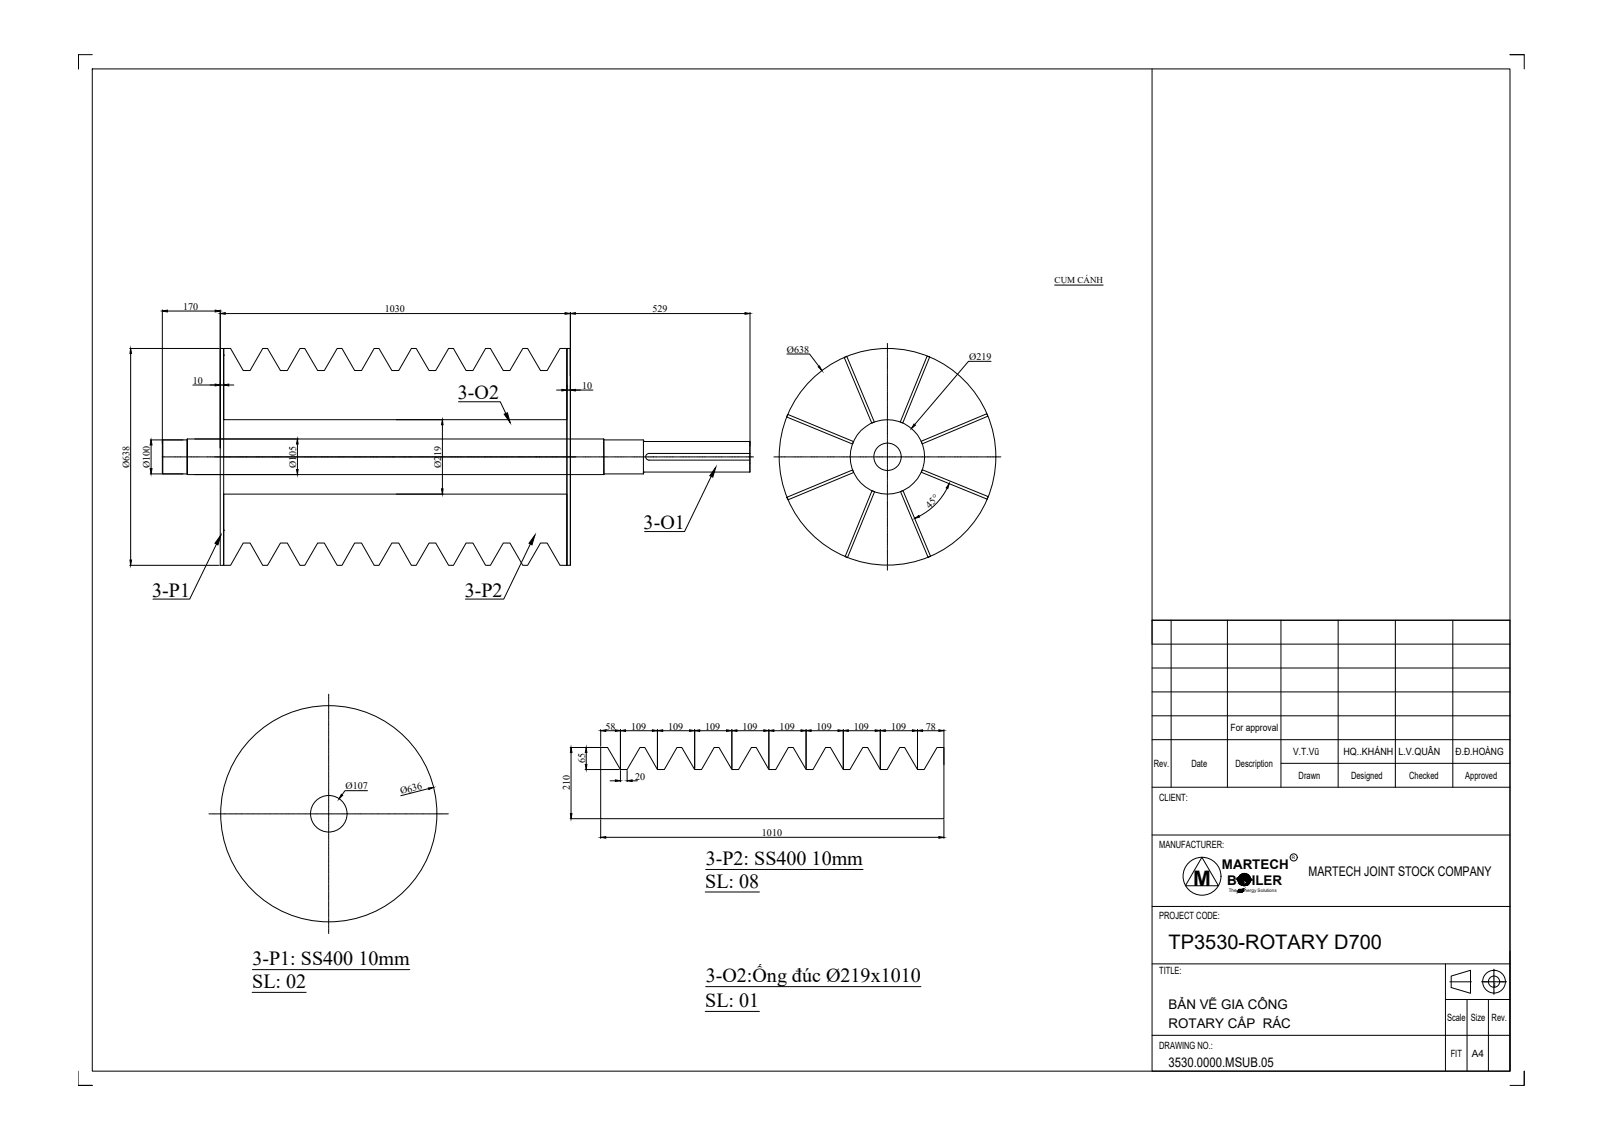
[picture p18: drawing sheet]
<svg xmlns="http://www.w3.org/2000/svg" width="297mm" height="210mm" viewBox="0 0 297 210" stroke-linecap="round" stroke-linejoin="round" font-family="sans-serif">
<defs><g id="words">
<text font-size="3.9" x="219.9" y="163.2">M</text>
<g font-size="3.7">
<text x="84.4" y="73.6">3-O2</text>
<text x="118.6" y="97.5">3-O1</text>
<text x="28.1" y="110">3-P1</text>
<text x="85.6" y="110">3-P2</text>
<text x="130" y="159.4">3-P2: SS400 10mm</text>
<text x="129.9" y="163.6">SL: 08</text>
<text x="46.5" y="177.9">3-P1: SS400 10mm</text>
<text x="215.3" y="174.8">TP3530-ROTARY D700</text>
<text x="46.5" y="182.1">SL: 02</text>
<text x="129.9" y="185.6">SL: 01</text>
<text x="130" y="181">3-O2:Ống đúc Ø219x1010</text>
</g>
<g font-size="2.5">
<text x="225.2" y="160.1">MARTECH</text>
<text x="241.1" y="161.4">MARTECH JOINT STOCK COMPANY</text>
<text x="226.1" y="163">B</text>
<text x="230.6" y="163">ILER</text>
<text x="215.3" y="185.9">BẢN VẼ GIA CÔNG</text>
<text x="215.3" y="189.4">ROTARY CẤP RÁC</text>
<text x="215.3" y="196.6">3530.0000.MSUB.05</text>
</g>
<g font-size="1.8">
<text x="33.8" y="57.1">170</text>
<text x="70.9" y="57.6">1030</text>
<text x="120.3" y="57.5">529</text>
<text x="145" y="65">Ø638</text>
<text x="35.5" y="70.7">10</text>
<text x="107.3" y="71.7">10</text>
<text x="178.6" y="66.4">Ø219</text>
<text x="23.9" y="86.2" transform="rotate(-90 23.9 86.2)">Ø638</text>
<text x="27.6" y="86.2" transform="rotate(-90 27.6 86.2)">Ø100</text>
<text x="54.6" y="86.2" transform="rotate(-90 54.6 86.2)">Ø105</text>
<text x="81.3" y="86.2" transform="rotate(-90 81.3 86.2)">Ø219</text>
<text x="171.3" y="93.7" transform="rotate(-46 171.3 93.7)">45°</text>
<text x="111.6" y="134.5">58</text>
<text x="116.3" y="134.5">109</text>
<text x="123.1" y="134.5">109</text>
<text x="129.9" y="134.5">109</text>
<text x="136.8" y="134.5">109</text>
<text x="143.7" y="134.5">109</text>
<text x="150.5" y="134.5">109</text>
<text x="157.3" y="134.5">109</text>
<text x="164.2" y="134.5">109</text>
<text x="170.6" y="134.5">78</text>
<text x="226.8" y="134.7">For approval</text>
<text x="107.8" y="140.7" transform="rotate(-90 107.8 140.7)">65</text>
<text x="117" y="143.7">20</text>
<text x="212.6" y="141.4">Rev.</text>
<text x="219.5" y="141.4">Date</text>
<text x="227.7" y="141.4">Description</text>
<text x="238.3" y="139.1">V.T.Vũ</text>
<text x="239.3" y="143.6">Drawn</text>
<text x="247.5" y="139.1">HQ..KHÁNH</text>
<text x="248.9" y="143.6">Designed</text>
<text x="257.7" y="139.1">L.V.QUÂN</text>
<text x="259.7" y="143.6">Checked</text>
<text x="268.2" y="139.1">Đ.Đ.HOÀNG</text>
<text x="270" y="143.6">Approved</text>
<text x="63.7" y="145.5">Ø107</text>
<text x="73.9" y="146.4" transform="rotate(-14 73.9 146.4)">Ø636</text>
<text x="105" y="145.7" transform="rotate(-90 105 145.7)">210</text>
<text x="213.6" y="147.7">CLIENT:</text>
<text x="140.4" y="154.1">1010</text>
<text x="213.6" y="156.3">MANUFACTURER:</text>
<text x="213.6" y="169.4">PROJECT CODE:</text>
<text x="213.6" y="179.5">TITLE:</text>
<text x="266.6" y="188.1">Scale</text>
<text x="271" y="188.1">Size</text>
<text x="274.9" y="188.1">Rev.</text>
<text x="213.6" y="193.3">DRAWING NO.:</text>
<text x="267.3" y="194.8">FIT</text>
<text x="271.2" y="194.8">A4</text>
</g>
<text font-size="1.7" x="194.3" y="52.2">CỤM CÁNH</text>
<g font-size=".9">
<text x="238.1" y="158.3">R</text>
<text x="226.4" y="164.4">The</text>
<text x="229.3" y="164.4">nergy Solutions</text>
</g>
</g></defs>
<!-- layer: 0 -->
<g fill="none" stroke="#000" stroke-width=".18">
<path d="M14.4 10.1v2.6v-2.6h2.6M17 12.7h261.2v184.7h-261.2zM212.3 12.7v106h65.9M278.2 10.1h2.7v2.6M29.9 57.1l.1 30.2v-6.2h-.1M30.8 57.3h8.9M40.6 57.1v47.1h.6v-40h-.6M41.5 57.8h62.6M105.1 57.6v46.6M106 57.8h31.3M138.2 57.6v29.4M194.3 52.5h9"/>
<path d="M23.9 64.2h16.5M24.1 65.2v38M35.5 71h5.7M41.2 64.2h1.3l2.3 4.1h1.3l2.3-4.1h.9l2.4 4.1h1.2l2.4-4.1h.9l2.3 4.1h1.3l2.3-4.1h.9l2.3 4.1h1.3l2.3-4.1h.9l2.4 4.1h1.3l2.3-4.1h.9l2.4 4.1h1.2l2.4-4.1h.9l2.3 4.1h1.3l2.3-4.1h.9l2.3 4.1h1.3l2.3-4.1h.9l2.4 4.1h1.2l2.4-4.1h1.3v13.1h-63.3zM41.2 65.4h.1M41.2 70.5v.6M42.1 71h1M73 77.3h8.7M81.5 78.3v11.8M84.5 74h7.7l1 2.2M102.6 71.9h.9M104.5 64.2h.6v40h-.6z"/>
<path d="M104.5 71.9h4.7M145 65.2h4.2l1.7 2.3M182.6 66.6h-4.1l-9.9 11.6M27.7 81.1h6.8M27.7 87.3h6.8M27.8 82v4.4M34.5 80.9v6.6M34.5 80.9h76.7M34.5 87.5h76.7M41.2 91.1h63.3v13.1h-1.3l-2.4-4.1h-1.2l-2.4 4.1h-.9l-2.3-4.1h-1.3l-2.3 4.1h-.9l-2.3-4.1h-1.3l-2.3 4.1h-.9l-2.4-4.1h-1.2l-2.4 4.1h-.9l-2.3-4.1h-1.3l-2.4 4.1h-.9l-2.3-4.1h-1.3l-2.3 4.1h-.9l-2.3-4.1h-1.3l-2.3 4.1h-.9l-2.4-4.1h-1.2l-2.4 4.1h-.9l-2.3-4.1h-1.3l-2.3 4.1h-1.3zM54.8 81.8v4.7M73 91.1h8.7"/>
<path d="M111.2 80.9v6.6M111.3 81.1h7.3v6.2h-7.3M118.6 81.2l.1 .1M118.7 81.4h19.5M118.7 87h19.5M118.7 87l-.1 .1M119.6 84.8h18.6M120.4 84.2h.1M131 87.8l-4.9 10.2h-7.3M138.2 81.4v5.6M138.2 83.6h-18.6a.61 .61 0 0 0-.6 .6 .61 .61 0 0 0 .6 .6M23.9 104.2h16.5"/>
<path d="M39.9 100.2l-4.9 10.2h-6.8M97.7 100.2l-4.9 10.2h-7M212.3 114.3h65.9v83.1h-65.9zM212.3 114.3h65.9M215.8 114.3v30.8M226.2 114.3v30.8M236 114.3v30.8M246.6 114.3v30.8M257.1 114.3v30.8M267.7 114.3v30.8M105.1 137.8h6.1M105.2 138.7v11.2"/>
<path d="M108 138.7v2.2M110.7 137.8h1.3l2.3 4h1.3l2.3-4h.9l2.3 4h1.3l2.3-4h.9l2.4 4h1.3l2.3-4h.9l2.4 4h1.2l2.4-4h.8l2.4 4h1.2l2.4-4h.9l2.3 4h1.3l2.3-4h.9l2.4 4h1.2l2.4-4h.9l2.3 4h1.3l2.3-4h.9l2.4 4h1.2l2.4-4h1.2v13.1h-63.2zM110.7 134.5v3M111.6 134.7h1.8M114.3 134.5v7.1M115.3 134.7h4.9M121.1 134.5v7.1M122.1 134.7h5M128 134.5v7.1M128.9 134.7h5M134.9 134.5v7.1M135.8 134.7h4.9"/>
<path d="M141.7 134.5v7.1M142.6 134.7h5M148.5 134.5v7.1M149.5 134.7h4.9M155.4 134.5v7.1M156.3 134.7h5M162.2 134.5v7.1M163.1 134.7h5M169.1 134.5v7.1M170 134.7h3M173.9 134.5v6.4M212.3 136.3h65.9"/>
<path d="M212.3 131.9h65.9M212.3 127.5h65.9M212.3 123.1h65.9M67.7 145.7h-4.1l-.6 .8M79 145.3l-5.1 1.3M105.1 150.9h5.4M107.8 141.8h6.3M110.7 151v3.5M111.6 154.3h61.4M112.4 143.9h1M114.3 142v2.1M115.6 142v2.1"/>
<path d="M116.5 143.9h1M173.9 151v3.5M212.3 145.1h65.9M212.3 153.9h65.9M221.5 158l3 5.2h-6.1zM236 140.7h42.2M46.5 178.7h29M129.9 164.4h10M130 160.2h29M212.3 167h65.9M212.3 177.6h65.9M228.2 163.9l.9-.2a.56 .56 0 0 1-.7 .2l-.2 .1z"/>
<path d="M228.2 164.1h.7l.2-.2a.52 .52 0 0 1-.7 .2l-.2 .2zM228.2 164.3l.9-.1a.56 .56 0 0 1-.7 .1l-.2 .2zM266.3 177.6v19.8M267.4 179.9l3.6-1.1v4.2l-3.6-1zM278.2 175.3v22.1M14.4 197.4v2.6h2.6M46.5 182.9h9.9M129.9 186.4h10M130 181.8h39.7M212.3 190.8h65.9M266.3 184.2h11.9M270.3 184.2v13.2"/>
<path d="M274.3 184.2v13.2M280.9 197.4v2.6h-2.7"/>
<circle cx="163.5" cy="84.2" r="20"/>
<circle cx="163.5" cy="84.2" r="2.52"/>
<circle cx="60.6" cy="150" r="19.9"/>
<circle cx="60.6" cy="150" r="3.4"/>
<circle cx="238.4" cy="158" r=".66"/>
<circle cx="221.5" cy="161.5" r="3.5"/>
<circle cx="228.4" cy="162.1" r=".11"/>
<circle cx="228.4" cy="161.8" r=".11"/>
<circle cx="228.5" cy="162.4" r=".11"/>
<circle cx="228.6" cy="162.1" r=".11"/>
<circle cx="228.6" cy="161.8" r=".11"/>
<circle cx="228.7" cy="162.6" r=".11"/>
<circle cx="228.8" cy="162.4" r=".11"/>
<circle cx="228.9" cy="161.8" r=".11"/>
<circle cx="228.9" cy="162.1" r=".11"/>
<circle cx="229.2" cy="161.8" r=".11"/>
<circle cx="229.2" cy="162.1" r=".11"/>
<circle cx="229.3" cy="162.1" r="1.12"/>
<circle cx="229.3" cy="162.6" r=".4"/>
<circle cx="229.5" cy="161.8" r=".11"/>
<circle cx="229.5" cy="162.1" r=".11"/>
<circle cx="229.7" cy="161.8" r=".11"/>
<circle cx="229.7" cy="162.1" r=".11"/>
<circle cx="230" cy="161.8" r=".11"/>
<circle cx="230" cy="162.1" r=".11"/>
<circle cx="230.3" cy="161.8" r=".11"/>
<circle cx="230.3" cy="162.1" r=".11"/>
<circle cx="275.3" cy="180.9" r="2.1"/>
<circle cx="275.3" cy="180.9" r="1.04"/>
</g>
<!-- layer: AM_7 -->
<g fill="none" stroke="#000" stroke-width=".18">
<path d="M163.5 63.3v1.8M163.5 65.2h.1M163.5 65.3v.3M163.5 65.7h.1M163.5 65.8v.3M163.5 66.2v1.9M163.5 68.2h.1M163.5 68.3v.3M163.5 68.7h.1M163.5 68.8v.3M163.5 69.2v1.9M163.5 71.2h.1"/>
<path d="M163.5 71.3v.3M163.5 71.7v.1M163.5 71.8v.3M163.5 72.2v1.9M163.5 74.2v.1M163.5 74.3v.3M163.5 74.7v.1M163.5 74.8v.3M163.5 75.2v1.9M163.5 77.2v.1M163.5 77.3v.3M163.5 77.7v.1"/>
<path d="M163.5 77.9v.2M163.5 78.2v1.9M29.9 84.2h.7M30.7 84.2h.1M30.8 84.2h.3M31.2 84.2h.1M31.4 84.2h.3M31.7 84.2h.1M31.9 84.2h1.7M33.7 84.2h.1M33.9 84.2h.2M34.2 84.2h.1"/>
<path d="M34.4 84.2h.3M34.7 84.2h.1M34.9 84.2h1.7M36.7 84.2h.1M36.9 84.2h.3M37.2 84.2h.1M37.4 84.2h.3M37.7 84.2h.1M37.9 84.2h68.4M106.4 84.2h.1M106.5 84.2h.3M106.9 84.2h.1"/>
<path d="M107 84.2h.3M107.4 84.2h1.5M109 84.2h.3M109.4 84.2h.1M109.5 84.2h.3M109.9 84.2h.1M110 84.2h.3M110.4 84.2h1.5M112 84.2h.3M112.4 84.2h.1M112.5 84.2h.3M112.9 84.2h.1"/>
<path d="M113 84.2h.3M113.4 84.2h1.5M115 84.2h.3M115.4 84.2h.1M115.5 84.2h.3M115.9 84.2h.1M116 84.2h.3M116.4 84.2h1.5M118 84.2h.3M118.4 84.2h.1M118.5 84.2h.3M118.9 84.2h.1"/>
<path d="M119 84.2h.3M119.4 84.2h1.9M121.4 84.2h.1M121.5 84.2h.3M121.9 84.2h.1M122 84.2h.3M122.4 84.2h1.9M124.4 84.2h.1M124.5 84.2h.3M124.9 84.2h.1M125 84.2h.3M125.4 84.2h1.9"/>
<path d="M127.4 84.2h.1M127.5 84.2h.3M127.9 84.2h.1M128 84.2h.3M128.4 84.2h1.9M130.4 84.2h.1M130.5 84.2h.3M130.9 84.2h.1M131 84.2h.3M131.4 84.2h1.9M133.4 84.2h.1M133.5 84.2h.3"/>
<path d="M133.9 84.2h.1M134.1 84.2h.3M134.4 84.2h1.9M136.4 84.2h.1M136.6 84.2h.2M136.9 84.2h.1M137.1 84.2h.3M137.4 84.2h1.4M142.6 84.2h.3M143 84.2h.1M143.2 84.2h1.7M145 84.2h.1"/>
<path d="M145.1 84.2h.3M145.5 84.2h.1M145.7 84.2h.3M146 84.2h.1M146.2 84.2h1.7M148 84.2h.1M148.2 84.2h.2M148.5 84.2h.1M148.7 84.2h.3M149 84.2h.1M149.2 84.2h1.7M151 84.2h.1"/>
<path d="M151.2 84.2h.3M151.5 84.2h.1M151.7 84.2h.3M152 84.2h.1M152.2 84.2h1.8M154 84.2h.1M154.2 84.2h.3M154.5 84.2h.1M154.7 84.2h.3M155.1 84.2h.1M155.2 84.2h1.8M157 84.2h.1"/>
<path d="M157.2 84.2h.3M157.6 84.2h.1M157.7 84.2h.3M158.1 84.2h.1M158.2 84.2h1.8M160 84.2h.1M160.2 84.2h.3M160.6 84.2h.1M160.7 84.2h.3M161.1 84.2h.1M161.2 84.2h1.8M163.1 84.2h.1"/>
<path d="M163.2 84.2h2.1M163.5 80.2v.1M163.5 80.3v.3M163.5 80.7v.1M163.5 80.9v.3M163.5 81.2v1.9M163.5 83.2v.1M163.5 83.4v.3M163.5 83.7v.1M163.5 83.9v1.2M163.5 85.2v.3M163.5 85.6h.1"/>
<path d="M163.5 85.7v.3M163.5 86.1h.1M163.5 86.2v1.9M163.5 88.2v.3M163.5 88.6h.1M163.5 88.7v.3M163.5 89.1v.1M163.5 89.2v1.9M163.5 91.2v.3M163.5 91.6v.1M163.5 91.7v.3M163.5 92.1v.1"/>
<path d="M163.5 92.2v1.9M163.5 94.2v.3M163.5 94.6v.1M163.5 94.7v.3M163.5 95.1v.1M163.5 95.3v1.9M163.5 97.2v.3M163.5 97.6v.1M163.5 97.7v.3M163.5 98.1v.1M163.5 98.3v1.9M165.4 84.2h.1"/>
<path d="M165.6 84.2h.2M165.9 84.2h.1M166.1 84.2h.3M166.4 84.2h.1M166.6 84.2h1.7M168.4 84.2h.1M168.6 84.2h.3M168.9 84.2h.1M169.1 84.2h.3M169.4 84.2h.1M169.6 84.2h1.8M171.4 84.2h.1"/>
<path d="M171.6 84.2h.3M171.9 84.2h.1M172.1 84.2h.3M172.5 84.2h.1M172.6 84.2h1.8M174.4 84.2h.1M174.6 84.2h.3M174.9 84.2h.1M175.1 84.2h.3M175.5 84.2h.1M175.6 84.2h1.8M177.4 84.2h.1"/>
<path d="M177.6 84.2h.3M178 84.2h.1M178.1 84.2h.3M178.5 84.2h.1M178.6 84.2h1.8M180.5 84.2h.1M180.6 84.2h.3M181 84.2h.1M181.1 84.2h.3M181.5 84.2h.1M181.6 84.2h1.8M183.5 84.2h.1"/>
<path d="M183.6 84.2h.3M184 84.2h.1M184.1 84.2h.3M163.5 100.2v.3M163.5 100.6v.1M163.5 100.8v.2M163.5 101.1v.1M163.5 101.3v1.9M163.5 103.3v.2M163.5 103.6v.1M163.5 103.8v.3M163.5 104.1v.1"/>
<path d="M163.5 104.3v.8M60.6 127.9v.5M60.6 128.4v.4M60.6 128.9v.1M60.6 129.1v.4M60.6 129.5v.1M60.6 129.7v.4M60.6 130.2v.5M60.6 130.8v.1M60.6 130.9v.6M60.6 131.6v.4M60.6 132v.1"/>
<path d="M60.6 132.2v.4M60.6 132.7v.1M60.6 132.8v.4M60.6 133.3v.6M60.6 133.9v.1M60.6 134.1v.4M60.6 134.5v.1M60.6 134.7v.4M60.6 135.2v.1M60.6 135.3v.4M60.6 135.8v.1M60.6 136v.4"/>
<path d="M60.6 136.4v.7M60.6 137.2v.4M60.6 137.7v.1M60.6 137.8v.4M60.6 138.3v.1M60.6 138.5v.4M60.6 138.9v.1M60.6 139.1v.4M60.6 139.6v.7M38.5 150h.3M38.8 150h.1M39 150h.4"/>
<path d="M39.5 150h.1M39.7 150h.3M40.1 150h.1M40.3 150h.4M40.8 150h.1M40.9 150h.5M41.5 150h.4M42 150h.1M42.1 150h.4M42.6 150h.1M42.8 150h.4M43.3 150h.5"/>
<path d="M43.9 150h.1M44 150h.6M44.6 150h.4M45.1 150h.1M45.3 150h.4M45.7 150h.1M45.9 150h.4M46.4 150h.5M47 150h.1M47.1 150h.4M47.6 150h.1M47.8 150h.4"/>
<path d="M48.2 150h.1M48.4 150h.4M48.9 150h.1M49.1 150h.3M49.5 150h.6M50.2 150h.1M50.3 150h.4M50.7 150h.1M50.9 150h.4M51.4 150h.1M51.5 150h.4M52 150h.1"/>
<path d="M52.2 150h.4M52.6 150h.7M53.4 150h.4M53.9 150h.1M54 150h.4M54.5 150h.1M54.7 150h.4M55.1 150h.1M55.3 150h.4M55.8 150h.1M55.9 150h.6M56.5 150h.4"/>
<path d="M57 150h.1M57.2 150h.4M57.6 150h.1M57.8 150h.4M58.3 150h.5M58.9 150h.1M59 150h.6M59.7 150h.4M60.1 150h.1M60.3 150h.5M60.6 140.3v.4M60.6 140.8v.1"/>
<path d="M60.6 141v.4M60.6 141.4v.1M60.6 141.6v.4M60.6 142.1v.1M60.6 142.2v.4M60.6 142.7h.1M60.6 142.8v.6M60.6 143.5v.3M60.6 143.9v.1M60.6 144.1v.4M60.6 144.6v.1M60.6 144.7v.4"/>
<path d="M60.6 145.2v.6M60.6 145.8v.1M60.6 146v.5M60.6 146.6v.4M60.6 147.1v.1M60.6 147.2v.4M60.6 147.7v.1M60.6 147.9v.4M60.6 148.3v.6M60.6 149h.1M60.6 149.1v.4M60.6 149.6h.1"/>
<path d="M60.6 149.7v.7M60.6 150.5v.4M60.6 151h.1M60.6 151.1v.4M60.6 151.6v.1M60.6 151.8v.3M60.6 152.2v.1M60.6 152.4v.4M60.6 152.9h.1M60.6 153v.5M60.6 153.6v.4M60.6 154.1v.1"/>
<path d="M60.6 154.3v.3M60.6 154.7v.1M60.6 154.9v.4M60.6 155.4h.1M60.6 155.5v.4M60.6 156h.1M60.6 156.1v.6M60.6 156.8v.3M60.6 157.2v.1M60.6 157.4v.4M60.6 157.9h.1M60.6 158v.4"/>
<path d="M60.6 158.5v.5M60.6 159.1v.1M60.6 159.3v.5M60.6 159.9v.4M60.9 150h.1M61.1 150h.4M61.5 150h.1M61.7 150h.4M62.2 150h.1M62.3 150h.4M62.8 150h.7M63.6 150h.4"/>
<path d="M64 150h.1M64.2 150h.4M64.7 150h.1M64.8 150h.4M65.3 150h.1M65.5 150h.4M65.9 150h.7M66.7 150h.4M67.2 150h.1M67.3 150h.4M67.8 150h.1M68 150h.4"/>
<path d="M68.4 150h.1M68.6 150h.4M69.1 150h.1M69.2 150h.6M69.8 150h.4M70.3 150h.1M70.5 150h.4M70.9 150h.1M71.1 150h.4M71.6 150h.5M72.2 150h.1M72.3 150h.6"/>
<path d="M73 150h.3M73.4 150h.1M73.6 150h.4M74.1 150h.1M74.2 150h.4M74.7 150h.6M75.3 150h.1M75.5 150h.3M75.9 150h.1M76.1 150h.4M76.6 150h.1M76.7 150h.4"/>
<path d="M77.2 150h.1M77.4 150h.4M77.8 150h.6M78.5 150h.1M78.6 150h.4M79.1 150h.1M79.2 150h.4M79.7 150h.1M79.9 150h.3M80.3 150h.1M80.5 150h.4M81 150h.6"/>
<path d="M81.7 150h.4M82.2 150h.1M82.4 150h.2M60.6 160.4h.1M60.6 160.5v.4M60.6 161v.1M60.6 161.2v.3M60.6 161.6v.6M60.6 162.3h.1M60.6 162.4v.4M60.6 162.9h.1M60.6 163v.4"/>
<path d="M60.6 163.5v.1M60.6 163.7v.3M60.6 164.1v.1M60.6 164.3v.4M60.6 164.8v.6M60.6 165.5v.4M60.6 166v.1M60.6 166.2v.3M60.6 166.6v.1M60.6 166.8v.4M60.6 167.3h.1M60.6 167.4v.4"/>
<path d="M60.6 167.9v.7M60.6 168.7v.3M60.6 169.1v.1M60.6 169.3v.4M60.6 169.8h.1M60.6 169.9v.4M60.6 170.4v.1M60.6 170.6v.3M60.6 171v.1M60.6 171.2v.5M60.6 171.8v.2"/>
</g>
<!-- layer: 0 -->
<g fill="#000" stroke="#000" stroke-width=".18">
<path d="M29.9 57.3l.9-.1v.3zM39.7 57.2l.9 .1-.9 .2zM40.6 57.8l.9-.2v.3zM104.1 57.6l1 .2-1 .1zM105.1 57.8l.9-.2v.3zM137.3 57.6l.9 .2-.9 .1zM24.1 64.2l.1 1h-.3zM39.7 70.8l.9 .2-.9 .1zM41.2 71l.9-.2v.3zM81.5 77.3l.1 1h-.2zM92.9 76.3l.6-.2 .5 1.8zM103.5 71.8l1 .1-1 .2z"/>
<path d="M105.1 71.9l.9-.1v.3zM150.8 67.6l.2-.2 .5 .9zM168.4 78.1l.3 .3-.7 .6zM27.8 81.1l.2 .9h-.3zM27.7 86.4h.3l-.2 .9zM54.8 80.9l.1 .9h-.3zM54.6 86.5h.3l-.1 1zM81.4 90.1h.2l-.1 1zM131.9 86.1l-.6 1.8-.5-.2zM23.9 103.2h.3l-.1 1zM40.7 98.6l-.5 1.8-.6-.3zM98.6 98.6l-.6 1.8-.5-.3z"/>
<path d="M105.2 137.8l.2 .9h-.3zM108 137.8l.1 .9h-.2zM110.7 134.7l.9-.2v.3zM113.4 134.5l.9 .2-.9 .1zM114.3 134.7l1-.2v.3zM120.2 134.5l.9 .2-.9 .1zM121.1 134.7l1-.2v.3zM127.1 134.5l.9 .2-.9 .1zM128 134.7l.9-.2v.3zM133.9 134.5l1 .2-1 .1zM134.9 134.7l.9-.2v.3zM140.7 134.5l1 .2-1 .1z"/>
<path d="M141.7 134.7l.9-.2v.3zM147.6 134.5l.9 .2-.9 .1zM148.5 134.7l1-.2v.3zM154.4 134.5l1 .2-1 .1zM155.4 134.7l.9-.2v.3zM161.3 134.5l.9 .2-.9 .1zM162.2 134.7l.9-.2v.3zM168.1 134.5l1 .2-1 .1zM169.1 134.7l.9-.2v.3zM173 134.5l.9 .2-.9 .1zM62.9 146.4l.2 .2-.6 .6zM78.9 145.2l1-.1-.9 .4z"/>
<path d="M105.1 149.9h.3l-.2 1zM107.9 140.9h.2l-.1 .9zM110.7 154.3l.9-.1v.3zM113.4 143.7l.9 .2-.9 .1zM115.6 143.9l.9-.2v.3zM173 154.2l.9 .1-.9 .2zM228.2 164.1h.2zM228.2 164.3h.2zM228.4 164.1h.2zM228.4 164.3h.2zM228.4 164.1h.5zM228.4 164.3h.5z"/>
<path d="M228.9 164.1l.2-.2z"/>
<path d="M228.2 164.1h.2zM228.2 164.1h.2z"/>
<path d="M228.2 164.1l.2 .1zM228.2 164.2h.2l-.2 .1z"/>
<path d="M228.2 164.3h.2zM228.2 164.3h.2z"/>
<path d="M228.2 164.3l.2 .1zM228.2 164.4h.2l-.2 .1z"/>
<path d="M228.4 164.1h.5zM228.4 164.1h.5z"/>
<path d="M228.4 164.3h.5zM228.4 164.3h.5z"/>
<path d="M228.7 164.2h.1zM228.4 164.1l.4 .1z"/>
<path d="M228.7 164.4h.1zM228.4 164.3l.4 .1z"/>
<path d="M228.4 164.1h.5zM228.4 164.1h.5z"/>
<path d="M228.4 164.3h.5zM228.4 164.3h.5z"/>
<path d="M228.3 164.1h.7zM228.2 164.1h.7z"/>
<path d="M228.3 164.3h.7zM228.2 164.3h.7z"/>
<path d="M228.4 164.1h.6zM228.3 164.1h.7z"/>
<path d="M229 164.3l.1-.1zM228.9 164.3l.2-.1z"/>
<path d="M228.4 164.3h.6zM228.3 164.3h.7z"/>
</g>
<!-- layer: AM_3 -->
<g fill="none" stroke="#000" stroke-width=".18">
<path d="M145.1 76.4l12.2 5-.2 .4-12.2-5zM155.6 65.9l.4-.2 5.1 12.1-.5 .2zM170.8 65.6l.5 .2-4.9 12.1-.5-.1zM41.2 97.7h.1M145 91.7l12.1-5.1 .2 .5-12.1 5zM160.7 90.4l.4 .2-4.9 12.2-.5-.2zM165.9 90.6l.5-.2 5.1 12.1-.5 .2zM169.7 81.3l12.1-5.1 .2 .5-12 5.1zM170 86.6l12.1 4.9-.2 .5-12.1-5z"/>
<circle cx="163.5" cy="84.2" r="6.9"/>
</g>
<!-- layer: AM_5 -->
<path d="M174.5 90a11.8 11.8 0 0 1-5.1 5.1" fill="none" stroke="#000" stroke-width=".18"/>
<path d="M168.6 95.5l.7-.5 .1 .3zM174.9 89.1l-.2 .9-.3-.1z" fill="#000" stroke="#000" stroke-width=".18"/>
<g fill="none" stroke="#000" stroke-width=".18">
<path d="M275.3 178.8h.1M275.3 178.9v.2M275.3 179.1v.2M275.3 179.4v.2M275.3 178.6v.2M275.3 179.6v.9M267.2 180.9h3.9M273 180.9h.1M273.2 180.9h.2M273.4 180.9h.1M273.5 180.9h.1M273.7 180.9h.1"/>
<path d="M273.7 180.9h.2M273.9 180.9h.1M274 180.9h.2M274.2 180.9h.2M274.5 180.9h.2M274.7 180.9h.9M275.3 180.6v.2M275.3 180.8v.2M275.3 181.1v.2M275.3 181.3h.1M275.3 181.6h.1M275.3 181.8h.1"/>
<path d="M275.3 181.9v.2M275.3 182.1v.2M275.3 182.4v.2M275.3 181.4v.1M275.3 181.6v.2M275.3 182.6v.7M275.7 180.9h.4M276.2 180.9h.2M276.4 180.9h.1M276.5 180.9h.1M276.7 180.9h.1M276.7 180.9h.2"/>
<path d="M276.9 180.9h.1M277 180.9h.2M277.2 180.9h.4"/>
</g>
<!-- layer: AM_8 -->
<g fill="#000" stroke="#000" stroke-width=".18">
<path d="M228.2 161.8h.1zM228.5 162.1h.1zM228.5 161.8h.1zM228.7 161.9h.1zM228.7 162.2h.1zM228.8 162.5h.2zM228.8 162.5h.1zM228.9 162.4h.1zM229 161.9h.1zM229 162.2h.1zM229.8 161.8h.1zM229.8 162.1h.1z"/>
<path d="M230 161.9h.2zM230 162.2h.2zM230.3 161.9h.1zM230.3 162.2h.1z"/>
<path d="M228.2 161.9h.1zM228.2 161.9h.1z"/>
<path d="M228.2 161.9h.1zM228.2 161.9h.1z"/>
<path d="M228.2 162h.2zM228.2 162h.2z"/>
<path d="M228.2 162h.5zM228.2 162h.5z"/>
<path d="M228.2 162h.7zM228.2 162h.7z"/>
<path d="M228.2 162h1zM228.2 162h1z"/>
<path d="M228.2 162h.7zM228.2 162h.7z"/>
<path d="M228.2 162h.7zM228.2 162h.7z"/>
<path d="M228.2 162h.5zM228.2 162h.5z"/>
<path d="M228.2 162h.2zM228.2 162h.2z"/>
<path d="M228.2 162h.1zM228.2 162h.1z"/>
<path d="M228.2 162.1h.1zM228.2 162.1h.1z"/>
<path d="M228.2 162.1h.1zM228.2 162.1h.1z"/>
<path d="M228.2 162.1h.1zM228.2 162.1h.1z"/>
<path d="M228.2 162.1h.1zM228.2 162.1h.1z"/>
<path d="M228.2 162.1h.1zM228.2 162.1h.1z"/>
<path d="M228.2 162.2h.1zM228.2 162.2h.1z"/>
<path d="M228.2 162.2h.2zM228.2 162.2h.2z"/>
<path d="M228.2 162.2h.7zM228.2 162.2h.7z"/>
<path d="M228.2 162.2h1zM228.2 162.2h1z"/>
<path d="M228.2 162.2h1.2zM228.2 162.2h1.2z"/>
<path d="M228.2 162.2h2.2zM228.2 162.2h2.2z"/>
<path d="M228.2 162.3h.6zM228.2 162.3h.6z"/>
<path d="M228.2 162.3h.3zM228.2 162.3h.3zM228.2 162.3h.3zM228.2 162.3h.3z"/>
<path d="M228.2 162.3h.3zM228.2 162.3h.3z"/>
<path d="M228.2 161.8h.1zM228.2 161.8h.1z"/>
<path d="M228.2 161.8h.1zM228.2 161.8h.1z"/>
<path d="M228.2 162.3h.2zM228.2 162.3h.2z"/>
<path d="M228.2 162.4h.2zM228.2 162.4h.2z"/>
<path d="M228.2 162.4h.2zM228.2 162.4h.2z"/>
<path d="M228.2 162.4h.2zM228.2 162.4h.2z"/>
<path d="M228.2 161.8h1.5zM228.2 161.8h1.5z"/>
<path d="M228.2 161.8h1.5zM228.2 161.8h1.5z"/>
<path d="M228.2 161.8h.7zM228.2 161.8h.7z"/>
<path d="M228.2 161.8h.7zM228.2 161.8h.7z"/>
<path d="M228.2 161.8h.4zM228.2 161.8h.4z"/>
<path d="M228.2 161.8h.2zM228.2 161.8h.2z"/>
<path d="M228.2 162.5h.3zM228.2 162.5h.3z"/>
<path d="M228.2 162.5h.3zM228.2 162.5h.3z"/>
<path d="M228.2 162.5h.6zM228.2 162.5h.6z"/>
<path d="M228.2 162.6h.5zM228.2 162.6h.5zM228.2 162.6h.5zM228.2 162.6h.5z"/>
<path d="M228.2 162.6h.5zM228.2 162.6h.5z"/>
<path d="M228.2 161.8h.1zM228.2 161.8h.1z"/>
<path d="M228.2 161.8h.1zM228.2 161.8h.1z"/>
<path d="M228.2 161.8l.1 .1zM228.2 161.8l.1 .1z"/>
<path d="M228.2 161.9h.1zM228.2 161.9h.1z"/>
<path d="M228.2 161.9h.1zM228.2 161.9h.1z"/>
<path d="M228.2 162.1h.1zM228.2 162.1h.1z"/>
<path d="M228.2 162.1h.1zM228.2 162.1h.1z"/>
<path d="M228.2 162.1l.1 .1zM228.2 162.1l.1 .1z"/>
<path d="M228.3 162.6h.3zM228.3 162.6h.3z"/>
<path d="M228.3 162.6h.3zM228.3 162.6h.3z"/>
<path d="M228.2 161.8h.1zM228.2 161.8h.2z"/>
<path d="M228.2 161.9l.1 .1zM228.2 161.9l.1 .1z"/>
<path d="M228.2 162h.1zM228.2 162h.2z"/>
<path d="M228.2 162h.1zM228.2 162l.1 .1z"/>
<path d="M228.2 162.2h.1zM228.2 162.2h.1z"/>
<path d="M228.2 162.2h.1zM228.2 162.2h.1z"/>
<path d="M228.3 162.7h.3zM228.3 162.7h.3z"/>
<path d="M228.3 162.7h.3zM228.3 162.7h.3z"/>
<path d="M228.4 161.8h.2zM228.4 161.8h.2z"/>
<path d="M228.2 161.8h.2zM228.2 161.8h.2z"/>
<path d="M228.2 162h.2zM228.2 162h.2z"/>
<path d="M228.2 162h.2zM228.2 162h.2z"/>
<path d="M228.2 162.2h.2zM228.2 162.2h.2z"/>
<path d="M228.4 162.2h.5zM228.4 162.2h.5z"/>
<path d="M228.4 162.8h.3zM228.4 162.8h.3z"/>
<path d="M228.4 162.8h.3zM228.4 162.8h.3z"/>
<path d="M228.4 162.8h.6zM228.4 162.8h.6z"/>
<path d="M228.4 161.8h.2zM228.4 161.8h.2z"/>
<path d="M228.4 161.8h.2zM228.4 161.8h.2z"/>
<path d="M228.4 162h.2zM228.4 162h.2z"/>
<path d="M228.4 162h.2zM228.4 162h.2z"/>
<path d="M228.4 162h.2zM228.4 162h.2z"/>
<path d="M228.4 162h.2zM228.4 162h.2z"/>
<path d="M228.4 162h.2zM228.4 162h.2z"/>
<path d="M228.4 162h.2zM228.4 162h.2z"/>
<path d="M228.4 162.2h.2zM228.4 162.2h.2z"/>
<path d="M228.4 162.2h.2zM228.4 162.2h.2z"/>
<path d="M228.2 162.3h.2zM228.2 162.3h.3z"/>
<path d="M228.2 162.3h.2zM228.2 162.3h.2zM228.2 162.3h.2zM228.2 162.3h.2z"/>
<path d="M228.2 162.3l.2 .1zM228.2 162.3l.2 .1z"/>
<path d="M228.2 162.4h.2zM228.2 162.4h.2z"/>
<path d="M228.2 162.4l.2 .1zM228.2 162.4l.2 .1z"/>
<path d="M228.2 162.5h.3zM228.2 162.5h.3z"/>
<path d="M228.5 161.8h.1zM228.5 161.8h.1z"/>
<path d="M228.5 161.8h.1zM228.5 161.8h.1z"/>
<path d="M228.5 161.8h.1zM228.5 161.8h.1z"/>
<path d="M228.5 161.9h.1zM228.5 161.9h.1z"/>
<path d="M228.5 161.9h.1zM228.5 161.9h.1z"/>
<path d="M228.5 161.9h.1zM228.5 161.9h.1z"/>
<path d="M228.5 162h.1zM228.5 162h.1z"/>
<path d="M228.5 162.1h.1zM228.5 162.1h.1z"/>
<path d="M228.5 162.2h.1zM228.5 162.2h.1z"/>
<path d="M228.5 162.2h.1zM228.5 162.2h.1z"/>
<path d="M228.2 162.3h.3zM228.2 162.3h.3z"/>
<path d="M228.2 162.5h.3zM228.2 162.5h.3z"/>
<path d="M228.5 162.3h.3zM228.5 162.3h.3z"/>
<path d="M228.2 162.5h.3zM228.2 162.5h.3z"/>
<path d="M228.5 162.5h.3zM228.5 162.5h.3z"/>
<path d="M228.4 161.8h.2zM228.4 161.8h.2z"/>
<path d="M228.4 161.8h.2zM228.4 161.8h.2z"/>
<path d="M228.5 161.9h.1zM228.5 161.9h.1z"/>
<path d="M228.5 161.9h.1zM228.4 161.9h.2z"/>
<path d="M228.4 161.9l.2 .1zM228.4 161.9l.2 .1z"/>
<path d="M228.4 162h.2zM228.4 162h.2z"/>
<path d="M228.4 162h.2zM228.4 162h.2z"/>
<path d="M228.5 162l.1 .1zM228.5 162l.1 .1z"/>
<path d="M228.5 162.2h.1zM228.5 162.2h.1z"/>
<path d="M228.5 162.2h.1zM228.5 162.2h.1z"/>
<path d="M228.5 162.2h.1zM228.4 162.2h.2z"/>
<path d="M228.6 162.3h.1zM228.6 162.3h.1zM228.6 162.3h.1zM228.6 162.3h.1z"/>
<path d="M228.6 162.5h.1zM228.6 162.5h.1z"/>
<path d="M228.6 162.5h.1zM228.6 162.5h.1z"/>
<path d="M228.6 162.5h.1zM228.6 162.5h.1z"/>
<path d="M228.6 161.8h.3zM228.6 161.8h.3z"/>
<path d="M228.4 161.8h.2zM228.4 161.8h.2z"/>
<path d="M228.4 162h.3zM228.4 162h.3z"/>
<path d="M228.4 162h.2zM228.4 162h.2zM228.2 162h.4zM228.2 162h.5z"/>
<path d="M228.4 162.2h.2zM228.4 162.2h.2z"/>
<path d="M228.4 162.2h.3zM228.4 162.2h.3z"/>
<path d="M228.3 162.6h.3zM228.3 162.6h.3z"/>
<path d="M228.3 162.6l.3 .1zM228.3 162.6l.3 .1z"/>
<path d="M228.3 162.7h.3zM228.3 162.7h.3z"/>
<path d="M228.3 162.7h.4zM228.3 162.7h.4zM228.4 162.7h.3zM228.4 162.7h.3z"/>
<path d="M228.7 161.8h.2zM228.7 161.8h.2z"/>
<path d="M228.7 161.8h.2zM228.7 161.8h.2z"/>
<path d="M228.7 161.8h.2zM228.7 161.8h.2z"/>
<path d="M228.7 162h.2zM228.7 162h.2z"/>
<path d="M228.7 162h.2zM228.7 162h.2z"/>
<path d="M228.7 162h.2zM228.7 162h.2z"/>
<path d="M228.7 162h.2zM228.7 162h.2z"/>
<path d="M228.7 162h.2zM228.7 162h.2z"/>
<path d="M228.7 162.2h.2zM228.7 162.2h.2z"/>
<path d="M228.7 162.2h.2zM228.7 162.2h.2z"/>
<path d="M228.6 162.4l.1 .1zM228.6 162.4l.1 .1z"/>
<path d="M228.2 162.6h.5zM228.2 162.6h.5z"/>
<path d="M228.2 162.6h.5zM228.2 162.6h.4z"/>
<path d="M228.4 162.7l.3 .1zM228.4 162.7l.3 .1z"/>
<path d="M228.7 161.8h.1zM228.7 161.8h.1z"/>
<path d="M228.7 161.8h.1zM228.7 161.8h.1z"/>
<path d="M228.7 161.8h.1zM228.7 161.8h.1z"/>
<path d="M228.7 161.9h.1zM228.7 161.9h.1z"/>
<path d="M228.7 161.9h.1zM228.7 161.9h.1z"/>
<path d="M228.7 161.9h.1zM228.7 161.9h.1z"/>
<path d="M228.7 162h.1zM228.7 162h.1z"/>
<path d="M228.7 162.1h.1zM228.7 162.1h.1z"/>
<path d="M228.7 162.2h.1zM228.7 162.2h.1z"/>
<path d="M228.7 162.2h.1zM228.7 162.2h.1z"/>
<path d="M228.7 162.2h.1zM228.7 162.2h.1z"/>
<path d="M228.5 162.3h.2zM228.5 162.3h.2zM228.5 162.3h.2zM228.5 162.3h.3z"/>
<path d="M228.5 162.3h.2zM228.5 162.3h.2zM228.6 162.3h.1zM228.6 162.3h.1z"/>
<path d="M228.6 162.3h.1zM228.6 162.3h.1z"/>
<path d="M228.6 162.5h.1zM228.6 162.5h.1z"/>
<path d="M228.6 162.5h.1zM228.5 162.5h.2z"/>
<path d="M228.5 162.5h.2zM228.5 162.5h.2z"/>
<path d="M228.4 162.8h.3zM228.4 162.8h.3z"/>
<path d="M228.8 162.3h.3zM228.8 162.3h.3z"/>
<path d="M228.5 162.3h.3zM228.5 162.3h.3zM228.5 162.3h.3zM228.5 162.3h.3z"/>
<path d="M228.5 162.5h.3zM228.5 162.5h.3z"/>
<path d="M228.5 162.5h.3zM228.5 162.5h.3z"/>
<path d="M228.8 162.6h.1zM228.8 162.6h.1z"/>
<path d="M228.8 162.8h.2zM228.8 162.8h.2z"/>
<path d="M228.8 162.1v.1zM228.8 162.1v.1z"/>
<path d="M228.8 162.3h.3zM228.8 162.3h.3z"/>
<path d="M228.8 162.5h.1zM228.8 162.5h.1z"/>
<path d="M228.8 162.6h.1zM228.8 162.6h.1z"/>
<path d="M228.8 162.6h.1zM228.8 162.6h.1z"/>
<path d="M228.8 162.7h.2zM228.8 162.7h.2z"/>
<path d="M228.7 161.8h.1zM228.7 161.8h.1z"/>
<path d="M228.7 161.8h.1zM228.7 161.8h.1z"/>
<path d="M228.7 161.9h.2zM228.7 161.9h.2z"/>
<path d="M228.7 162h.1zM228.7 162h.2z"/>
<path d="M228.7 162l.1 .1zM228.7 162l.1 .1z"/>
<path d="M228.7 162.1h.1zM228.7 162.1h.1z"/>
<path d="M228.7 162.2h.2zM228.7 162.2h.2z"/>
<path d="M228.8 162.3h.3zM228.8 162.3h.3zM228.8 162.3h.3zM228.8 162.3h.3z"/>
<path d="M228.8 162.5h.2zM228.8 162.5h.2z"/>
<path d="M228.7 161.8h.2zM228.7 161.8h.1z"/>
<path d="M228.7 161.9l.2 .1zM228.7 161.9l.2 .1z"/>
<path d="M228.7 162h.2zM228.7 162h.2z"/>
<path d="M228.7 162h.2zM228.7 162h.2z"/>
<path d="M228.7 162.2h.2zM228.7 162.2h.2z"/>
<path d="M228.9 162.3h.1zM228.9 162.3h.1zM228.9 162.3h.1zM228.9 162.3h.1z"/>
<path d="M228.9 161.8h.8zM228.9 161.8h.8z"/>
<path d="M228.9 161.8h.3zM228.9 161.8h.3z"/>
<path d="M228.6 161.8h.3zM228.6 161.8h.3z"/>
<path d="M228.9 161.8h.2zM228.9 161.8h.2z"/>
<path d="M228.9 162h.2zM228.9 162h.2z"/>
<path d="M228.7 162h.2zM228.7 162h.2z"/>
<path d="M228.9 162h.5zM228.9 162h.5z"/>
<path d="M228.9 162h1.5zM228.9 162h1.5z"/>
<path d="M228.9 162h.3zM228.9 162h.3z"/>
<path d="M228.9 162h.3zM228.9 162h.3z"/>
<path d="M228.9 162.2h.2zM228.9 162.2h.2z"/>
<path d="M228.7 162.2h.2zM228.7 162.2h.2z"/>
<path d="M228.8 162.5h.1zM228.8 162.5h.1z"/>
<path d="M228.8 162.5h.1zM228.8 162.5h.1z"/>
<path d="M228.2 162.5l.7 .1zM228.2 162.5l.7 .1zM228.2 162.6h.7zM228.2 162.6h.7z"/>
<path d="M228.7 162.6h.2zM228.7 162.6h.2z"/>
<path d="M228.8 162.6h.1zM228.8 162.6h.1zM228.8 162.6h.1zM228.8 162.6h.1z"/>
<path d="M228.8 162.6h.1zM228.8 162.6h.1z"/>
<path d="M228.8 162.6h.1zM228.8 162.6h.1z"/>
<path d="M228.8 162.6l.1 .1zM228.8 162.6l.1 .1z"/>
<path d="M228.8 162.7h.1zM228.8 162.7h.1zM228.8 162.7h.1z"/>
<path d="M229 161.8h.1zM229 161.8h.1z"/>
<path d="M229 161.8h.1zM229 161.8h.1z"/>
<path d="M229 161.8h.1zM229 161.8h.1z"/>
<path d="M229 161.8h.1zM229 161.8h.1z"/>
<path d="M229 161.9h.1zM229 161.9h.1z"/>
<path d="M229 161.9h.1zM229 161.9h.1z"/>
<path d="M229 161.9h.1zM229 161.9h.1z"/>
<path d="M229 162h.1zM229 162h.1z"/>
<path d="M229 162h.1zM229 162h.1z"/>
<path d="M229 162h.1zM229 162h.1z"/>
<path d="M229 162.2h.1zM229 162.2h.1z"/>
<path d="M229 162.2h.1zM229 162.2h.1z"/>
<path d="M229 162.2h.1zM229 162.2h.1z"/>
<path d="M229 162.2h.1zM229 162.2h.1z"/>
<path d="M228.9 162.4h.1zM228.9 162.4h.1z"/>
<path d="M228.9 162.4l.1 .1zM228.9 162.4l.1 .1z"/>
<path d="M228.8 162.7h.2zM228.8 162.7h.2z"/>
<path d="M228.8 162.7l.2 .1zM228.8 162.7l.2 .1z"/>
<path d="M228.8 162.8h.2zM228.7 162.8h.3z"/>
<path d="M228.4 162.8l.6 .1zM228.4 162.8l.6 .1z"/>
<path d="M228.9 162.3l.1 .1zM228.9 162.3l.1 .1z"/>
<path d="M228.4 162.9h.7zM228.4 162.9h.7z"/>
<path d="M228.8 162.3h.3zM228.8 162.3h.3z"/>
<path d="M228.8 162.3h.3zM228.8 162.3h.2z"/>
<path d="M229 161.8h.1zM229 161.8h.1z"/>
<path d="M229 161.8h.1zM229 161.8h.1z"/>
<path d="M229 161.9h.1zM229 161.9h.1z"/>
<path d="M229 162h.1zM229 162h.1z"/>
<path d="M229 162l.1 .1zM229 162l.1 .1z"/>
<path d="M229 162.1h.1zM229 162.1h.1z"/>
<path d="M229 162.1l.1 .1zM229 162.1l.1 .1z"/>
<path d="M229 162.2h.1zM229 162.2h.1z"/>
<path d="M228.8 162.3h.3zM228.8 162.3h.3z"/>
<path d="M228.8 162.3h.3zM228.8 162.3h.3z"/>
<path d="M228.5 162.9h.6zM228.5 162.9h.6z"/>
<path d="M228.5 162.9h.6zM228.5 162.9h.6z"/>
<path d="M228.5 162.9l.7 .1zM228.5 162.9l.7 .1z"/>
<path d="M228.9 161.8h.2zM228.9 161.8h.3z"/>
<path d="M228.9 161.8h.2zM228.9 161.8h.2z"/>
<path d="M229 161.9h.1zM229 161.9h.1z"/>
<path d="M229 161.9l.1 .1zM229 161.9l.1 .1z"/>
<path d="M229 162h.1zM228.9 162h.2z"/>
<path d="M228.9 162h.2zM228.9 162h.3z"/>
<path d="M228.9 162h.2zM228.9 162h.2z"/>
<path d="M229 162.2h.1zM228.9 162.2h.2z"/>
<path d="M228.2 162.3h.9zM228.2 162.3h1z"/>
<path d="M228.2 162.3h.9zM228.2 162.3h.9z"/>
<path d="M229.2 161.8h.5zM229.2 161.8h.5z"/>
<path d="M229.2 161.8h.5zM229.2 161.8h.5z"/>
<path d="M229.2 161.8h.2zM229.2 161.8h.2z"/>
<path d="M229.2 161.8h.2zM229.2 161.8h.2z"/>
<path d="M229.2 161.8h.2zM229.2 161.8h.2z"/>
<path d="M229.2 162h.2zM229.2 162h.2z"/>
<path d="M229.2 162h.2zM229.2 162h.2z"/>
<path d="M228.9 162h.3zM228.9 162h.3z"/>
<path d="M229.2 162h1.2zM229.2 162h1.2z"/>
<path d="M229.2 162h1.2zM229.2 162h1.2z"/>
<path d="M229.2 162h.8zM229.2 162h.8z"/>
<path d="M229.2 162h.2zM229.2 162h.2z"/>
<path d="M229.2 162h.2zM229.2 162h.2z"/>
<path d="M229.2 162h.2zM229.2 162h.2z"/>
<path d="M229.2 162.2h.2zM229.2 162.2h.2z"/>
<path d="M228.9 162.2h.3zM228.9 162.2h.3z"/>
<path d="M229.2 162.2h.2zM229.2 162.2h.2z"/>
<path d="M228.5 163h.8zM228.5 163h.8z"/>
<path d="M229.2 161.8h.2zM229.2 161.8h.2z"/>
<path d="M229.2 161.8h.2zM229.2 161.8h.2z"/>
<path d="M229.2 161.8h.2zM229.2 161.8h.2z"/>
<path d="M229.2 161.8h.2zM229.2 161.8h.2z"/>
<path d="M229.2 161.9h.2zM229.2 161.9h.2z"/>
<path d="M229.2 161.9h.2zM229.2 161.9h.2z"/>
<path d="M229.2 162h.2zM229.2 162h.2z"/>
<path d="M229.2 162h.2zM229.2 162h.2z"/>
<path d="M229.2 162h.2zM229.2 162h.2z"/>
<path d="M229.2 162h.2zM229.2 162h.2z"/>
<path d="M229.2 162.2h.2zM229.2 162.2h.2z"/>
<path d="M229.2 162.2h.2zM229.2 162.2h.2z"/>
<path d="M229.1 161h.4zM229.1 161h.4zM229.1 161h.4z"/>
<path d="M228.2 162.2h1.1zM228.2 162.2h1.1z"/>
<path d="M228.2 162.2h1.1zM228.2 162.2l1 .1z"/>
<path d="M228.6 163h.7zM228.6 163h.7z"/>
<path d="M229.3 161.8v.1zM229.3 161.8v.1z"/>
<path d="M229.3 161.9h.1zM229.2 161.9h.2z"/>
<path d="M229.3 162.1v.1zM229.3 162.1v.1z"/>
<path d="M229.3 162.2h.1zM229.2 162.2h.2z"/>
<path d="M229.3 162.2h1.1zM229.3 162.2h1.1z"/>
<path d="M229.2 161.8h.2zM229.2 161.8h.1z"/>
<path d="M229.2 161.9l.2 .1zM229.2 161.9l.2 .1z"/>
<path d="M229.2 162h.2zM229.2 162h.2z"/>
<path d="M229.2 162h.2zM229.2 162l.1 .1z"/>
<path d="M229.2 162.2h.2zM229.2 162.2h.2z"/>
<path d="M229.2 162.2h.2zM229.2 162.2h.2z"/>
<path d="M229.4 161.8h.3zM229.4 161.8h.3z"/>
<path d="M229.2 161.8h.2zM229.2 161.8h.2z"/>
<path d="M229.4 162h.6zM229.4 162h.6z"/>
<path d="M229.4 162h.8zM229.4 162h.8z"/>
<path d="M229.4 162h1zM229.4 162h1z"/>
<path d="M229.4 162h.6zM229.4 162h.6z"/>
<path d="M229.4 162h.3zM229.4 162h.3z"/>
<path d="M229.4 162h.3zM229.4 162h.3zM229.4 162h.3zM229.4 162h.3z"/>
<path d="M229.2 162h.2zM229.2 162h.2z"/>
<path d="M229.4 162.2h.3zM229.4 162.2h.3z"/>
<path d="M229.4 162.2h.8zM229.4 162.2h.8z"/>
<path d="M229.4 162.2h1zM229.4 162.2h1z"/>
<path d="M229.5 161.8h.2zM229.5 161.8h.2z"/>
<path d="M229.5 161.8h.1zM229.5 161.8h.1z"/>
<path d="M229.5 161.8h.1zM229.5 161.8h.1z"/>
<path d="M229.5 161.9h.1zM229.5 161.9h.1z"/>
<path d="M229.5 162h.2zM229.5 162h.2z"/>
<path d="M229.5 162h.2zM229.5 162h.2z"/>
<path d="M229.5 162h.1zM229.5 162h.1z"/>
<path d="M229.5 162.2h.1zM229.5 162.2h.1z"/>
<path d="M229.5 162.2h.2zM229.5 162.2h.2z"/>
<path d="M229.1 161l.6 .1zM228.9 161.1h.8z"/>
<path d="M229.5 161.8h.1zM229.5 161.8h.1z"/>
<path d="M229.5 161.8h.1zM229.5 161.8h.1z"/>
<path d="M229.5 161.9h.1zM229.5 161.9h.1z"/>
<path d="M229.5 161.9h.1zM229.5 161.9h.1z"/>
<path d="M229.5 162h.1zM229.5 162h.1z"/>
<path d="M229.5 162.2h.1zM229.5 162.2h.1z"/>
<path d="M229.5 162.2h.1zM229.5 162.2h.1z"/>
<path d="M229.1 163.2h.4zM229.1 163.2h.4zM229.1 163.2h.4z"/>
<path d="M229.5 161.9h.1zM229.5 161.9h.1z"/>
<path d="M229.5 162.1l.1 .1zM229.5 162.1l.1 .1z"/>
<path d="M229.5 161.8h.1zM229.5 161.8h.2z"/>
<path d="M229.5 161.8h.1zM229.5 161.8h.1z"/>
<path d="M229.5 161.8h.1zM229.5 161.8h.1z"/>
<path d="M229.5 161.9h.1zM229.5 161.9h.1z"/>
<path d="M229.5 161.9h.1zM229.5 161.9h.1z"/>
<path d="M229.5 161.9l.2 .1zM229.5 161.9l.2 .1z"/>
<path d="M229.5 162h.1zM229.5 162h.2z"/>
<path d="M229.5 162h.1zM229.5 162h.1z"/>
<path d="M229.5 162h.1zM229.5 162l.1 .1z"/>
<path d="M229.5 162.2h.1zM229.5 162.2h.1z"/>
<path d="M229.5 162.2h.1zM229.5 162.2h.1z"/>
<path d="M229.7 161.8h.6zM229.7 161.8h.6z"/>
<path d="M229.7 161.8h.3zM229.7 161.8h.3z"/>
<path d="M229.4 161.8h.3zM229.4 161.8h.3z"/>
<path d="M229.5 162h.2zM229.4 162h.3z"/>
<path d="M229.4 162h.3zM229.4 162h.3z"/>
<path d="M229.5 162.2h.2zM229.5 162.2h.2z"/>
<path d="M229.5 162.2h.2zM229.4 162.2h.3z"/>
<path d="M229.7 162.2h.5zM229.7 162.2h.5z"/>
<path d="M228.9 161.1h.8zM228.9 161.1h.8z"/>
<path d="M228.9 161.1l1 .1zM228.7 161.2h1.2z"/>
<path d="M229.7 161.8h.2zM229.7 161.8h.2z"/>
<path d="M229.7 161.8h.2zM229.7 161.8h.2z"/>
<path d="M229.7 161.8h.2zM229.7 161.8h.2z"/>
<path d="M229.7 162h.2zM229.7 162h.2z"/>
<path d="M229.7 162h.2zM229.7 162h.2z"/>
<path d="M229.4 162h.3zM229.4 162h.3z"/>
<path d="M229.7 162h.2zM229.7 162h.2z"/>
<path d="M229.7 162h.2zM229.7 162h.2z"/>
<path d="M229.7 162h.2zM229.7 162h.2z"/>
<path d="M229.7 162.2h.2zM229.7 162.2h.2z"/>
<path d="M229.7 162.2h.2zM229.7 162.2h.2z"/>
<path d="M229.7 162.2h.2zM229.7 162.2h.2z"/>
<path d="M228.8 163.2h.9zM228.8 163.2h.7z"/>
<path d="M229.8 161.8h.1zM229.8 161.8h.1z"/>
<path d="M229.8 161.8h.1zM229.8 161.8h.1z"/>
<path d="M229.8 161.8h.1zM229.8 161.8h.1z"/>
<path d="M229.8 161.9h.1zM229.8 161.9h.1z"/>
<path d="M229.8 161.9h.1zM229.8 161.9h.1z"/>
<path d="M229.8 161.9h.1zM229.8 161.9h.1z"/>
<path d="M229.8 161.9h.1zM229.8 161.9h.1z"/>
<path d="M229.8 162h.1zM229.8 162h.1z"/>
<path d="M229.8 162h.1zM229.8 162h.1z"/>
<path d="M229.8 162.1h.1zM229.8 162.1h.1z"/>
<path d="M229.8 162.2h.1zM229.8 162.2h.1z"/>
<path d="M229.8 162.2h.1zM229.8 162.2h.1z"/>
<path d="M229.8 162.2h.1zM229.8 162.2h.1z"/>
<path d="M228.7 161.2h1.2zM228.7 161.2h1.2z"/>
<path d="M229.8 161.9h.1zM229.8 161.9h.1z"/>
<path d="M228.7 161.2l1.3 .1-.1-.1zM228.7 161.2l1.3 .1h-1.5z"/>
<path d="M229.8 161.8h.1zM229.8 161.8h.1z"/>
<path d="M229.8 161.9h.1zM229.7 161.9h.2z"/>
<path d="M229.7 161.9l.2 .1zM229.7 161.9l.2 .1z"/>
<path d="M229.8 162l.1 .1zM229.8 162l.1 .1z"/>
<path d="M229.8 162.2h.1zM229.8 162.2h.1z"/>
<path d="M229.8 162.2h.1zM229.8 162.2h.1z"/>
<path d="M229.8 162.2h.1zM229.7 162.2h.2z"/>
<path d="M228.7 163l1.2 .1zM228.7 163l1.2 .1z"/>
<path d="M228.7 163.1h1.2zM228.7 163.1l1 .1zM228.8 163.2h.9zM228.8 163.2h.9z"/>
<path d="M229.7 161.8h.2zM229.7 161.8h.2z"/>
<path d="M229.7 162h.2zM229.7 162h.3z"/>
<path d="M229.7 162h.2zM229.7 162h.2z"/>
<path d="M229.7 162.2h.3zM229.7 162.2h.3z"/>
<path d="M230 161.8h.3zM230 161.8h.3z"/>
<path d="M230 161.8h.3zM230 161.8h.3z"/>
<path d="M230 161.8h.2zM230 161.8h.2z"/>
<path d="M229.7 161.8h.3zM229.7 161.8h.2z"/>
<path d="M230 161.8h.2zM230 161.8h.2z"/>
<path d="M230 161.8h.2zM230 161.8h.2z"/>
<path d="M230 162h.2zM230 162h.2z"/>
<path d="M230 162h.2zM230 162h.2z"/>
<path d="M229.7 162h.3zM229.7 162h.3z"/>
<path d="M230 162h.4zM230 162h.4z"/>
<path d="M229.7 162h.3zM229.7 162h.3z"/>
<path d="M230 162h.4zM230 162h.4z"/>
<path d="M230 162h.2zM230 162h.2z"/>
<path d="M230 162h.2zM230 162h.2z"/>
<path d="M230 162h.2zM230 162h.2z"/>
<path d="M230 162.2h.2zM230 162.2h.2z"/>
<path d="M230 162.2h.2zM230 162.2h.2z"/>
<path d="M229.4 163h.6zM229.3 163h.7z"/>
<path d="M228.6 163h1.4zM228.6 163h1.3z"/>
<path d="M228.5 161.3h1.6zM228.5 161.3h1.6z"/>
<path d="M230 161.8h.2zM230 161.8h.2z"/>
<path d="M230 161.8h.2zM230 161.8h.2z"/>
<path d="M230 161.8h.2zM230 161.8h.2z"/>
<path d="M230 161.9h.2zM230 161.9h.2z"/>
<path d="M230 161.9h.2zM230 161.9h.2z"/>
<path d="M230 161.9h.2zM230 161.9h.2z"/>
<path d="M230 162h.2zM230 162h.2z"/>
<path d="M230 162h.2zM230 162h.2z"/>
<path d="M230 162.1h.2zM230 162.1h.2z"/>
<path d="M230 162.2h.2zM230 162.2h.2z"/>
<path d="M230 162.2h.2zM230 162.2h.2z"/>
<path d="M230 162.2h.2zM230 162.2h.2z"/>
<path d="M229.5 162.9h.5zM229.4 163h.6z"/>
<path d="M228.5 161.3l1.7 .1zM228.5 161.3l1.7 .1h-1.8z"/>
<path d="M229.6 162.9h.5zM229.5 162.9h.6z"/>
<path d="M229.5 162.9h.6zM229.5 162.9h.5z"/>
<path d="M230.1 161.9h.1zM230.1 161.9h.1z"/>
<path d="M230.1 162.1l.1 .1zM230.1 162.1l.1 .1z"/>
<path d="M229.6 162.9h.5zM229.6 162.9h.5z"/>
<path d="M228.4 161.4l1.8 .1zM228.4 161.4l1.8 .1h-1.8z"/>
<path d="M230 161.8h.2zM230 161.8h.2z"/>
<path d="M230 161.8h.2zM230 161.8h.2z"/>
<path d="M230 161.8h.2zM230 161.8h.2z"/>
<path d="M230 162h.2zM230 162h.2z"/>
<path d="M230 162l.2 .1zM230 162l.2 .1z"/>
<path d="M230 162.1h.2zM230 162.1h.2z"/>
<path d="M230 162.2h.2zM230 162.2h.2z"/>
<path d="M229.6 162.8h.6zM229.6 162.8l.5 .1z"/>
<path d="M230 161.8h.2zM230 161.8h.2z"/>
<path d="M230 161.8h.2zM230 161.8h.2z"/>
<path d="M230 161.9h.2zM230 161.9h.2z"/>
<path d="M230 161.9l.2 .1zM230 161.9l.2 .1z"/>
<path d="M230 162h.2zM230 162h.2z"/>
<path d="M230 162h.2zM230 162h.2z"/>
<path d="M230 162.2h.2zM230 162.2h.2z"/>
<path d="M229.6 162.7h.6zM229.6 162.7h.6z"/>
<path d="M229.6 162.7h.6zM229.6 162.7l.6 .1z"/>
<path d="M228.4 161.5l1.9 .1zM228.4 161.5l1.9 .1h-2z"/>
<path d="M230 162h.2zM230 162h.2z"/>
<path d="M230.2 162h.2zM230.2 162h.2z"/>
<path d="M230.2 162h.2zM230.2 162h.2z"/>
<path d="M230.2 162h.2zM230.2 162h.2z"/>
<path d="M230 162.2h.2zM230 162.2h.2z"/>
<path d="M230.2 162.2h.2zM230.2 162.2h.2z"/>
<path d="M229.7 162.7h.5zM229.7 162.7h.5z"/>
<path d="M228.3 161.6l2 .1zM228.3 161.6l2 .1h-2.1z"/>
<path d="M230.3 161.9h.1zM230.3 161.9h.1z"/>
<path d="M230.3 162h.1zM230.3 162h.1z"/>
<path d="M229.7 162.6h.6zM229.7 162.6l.5 .1z"/>
<path d="M228.2 161.7l2.1 .1zM228.2 161.7l2.1 .1z"/>
<path d="M230.2 161.8h.2zM230.2 161.8h.2z"/>
<path d="M229.7 162.5l.6 .1zM229.7 162.5l.6 .1z"/>
<path d="M229.7 162.6h.6zM229.7 162.6h.6z"/>
<path d="M229.6 162.3l.8 .1zM229.6 162.3l.8 .1z"/>
<path d="M229.6 162.4l.8 .1zM229.6 162.4l.8 .1z"/>
<path d="M229.6 162.5h.8zM229.6 162.5h.7z"/>
<path d="M230.3 161.9h.1zM230.3 161.9h.1z"/>
<path d="M230.3 161.9l.1 .1zM230.3 161.9l.1 .1z"/>
<path d="M228.2 162h2.2zM228.2 162h2.2z"/>
<path d="M230.2 162h.2zM230.2 162h.2z"/>
<path d="M230.3 162l.1 .1zM230.3 162l.1 .1z"/>
<path d="M230.3 162.1h.1zM230.3 162.1h.1z"/>
<path d="M230.3 162.1h.1zM230.3 162.1h.1z"/>
<path d="M230.3 162.1l.1 .1zM230.3 162.1l.1 .1z"/>
<path d="M230.3 162.2h.1zM230.3 162.2h.1z"/>
<path d="M230.3 162.2h.1zM230.2 162.2h.2z"/>
<path d="M229.3 162.2h1.1zM229.3 162.2h1.1z"/>
<path d="M229.4 162.2l1 .1zM229.4 162.2l1 .1z"/>
<path d="M229.5 162.3h.9zM229.5 162.3h.9z"/>
<path d="M229.5 162.3h.9zM229.5 162.3h.9z"/>
<path d="M229.6 162.3h.8zM229.6 162.3h.8z"/>
</g>
<!-- layer: 1.  0.2 -->
<path d="M14.4 10.1v2.6M278.2 10.1h2.7M280.9 197.4v2.6M14.4 200h2.6" fill="none" stroke="#000" stroke-width=".18"/>
<use href="#words"/>
</svg>
